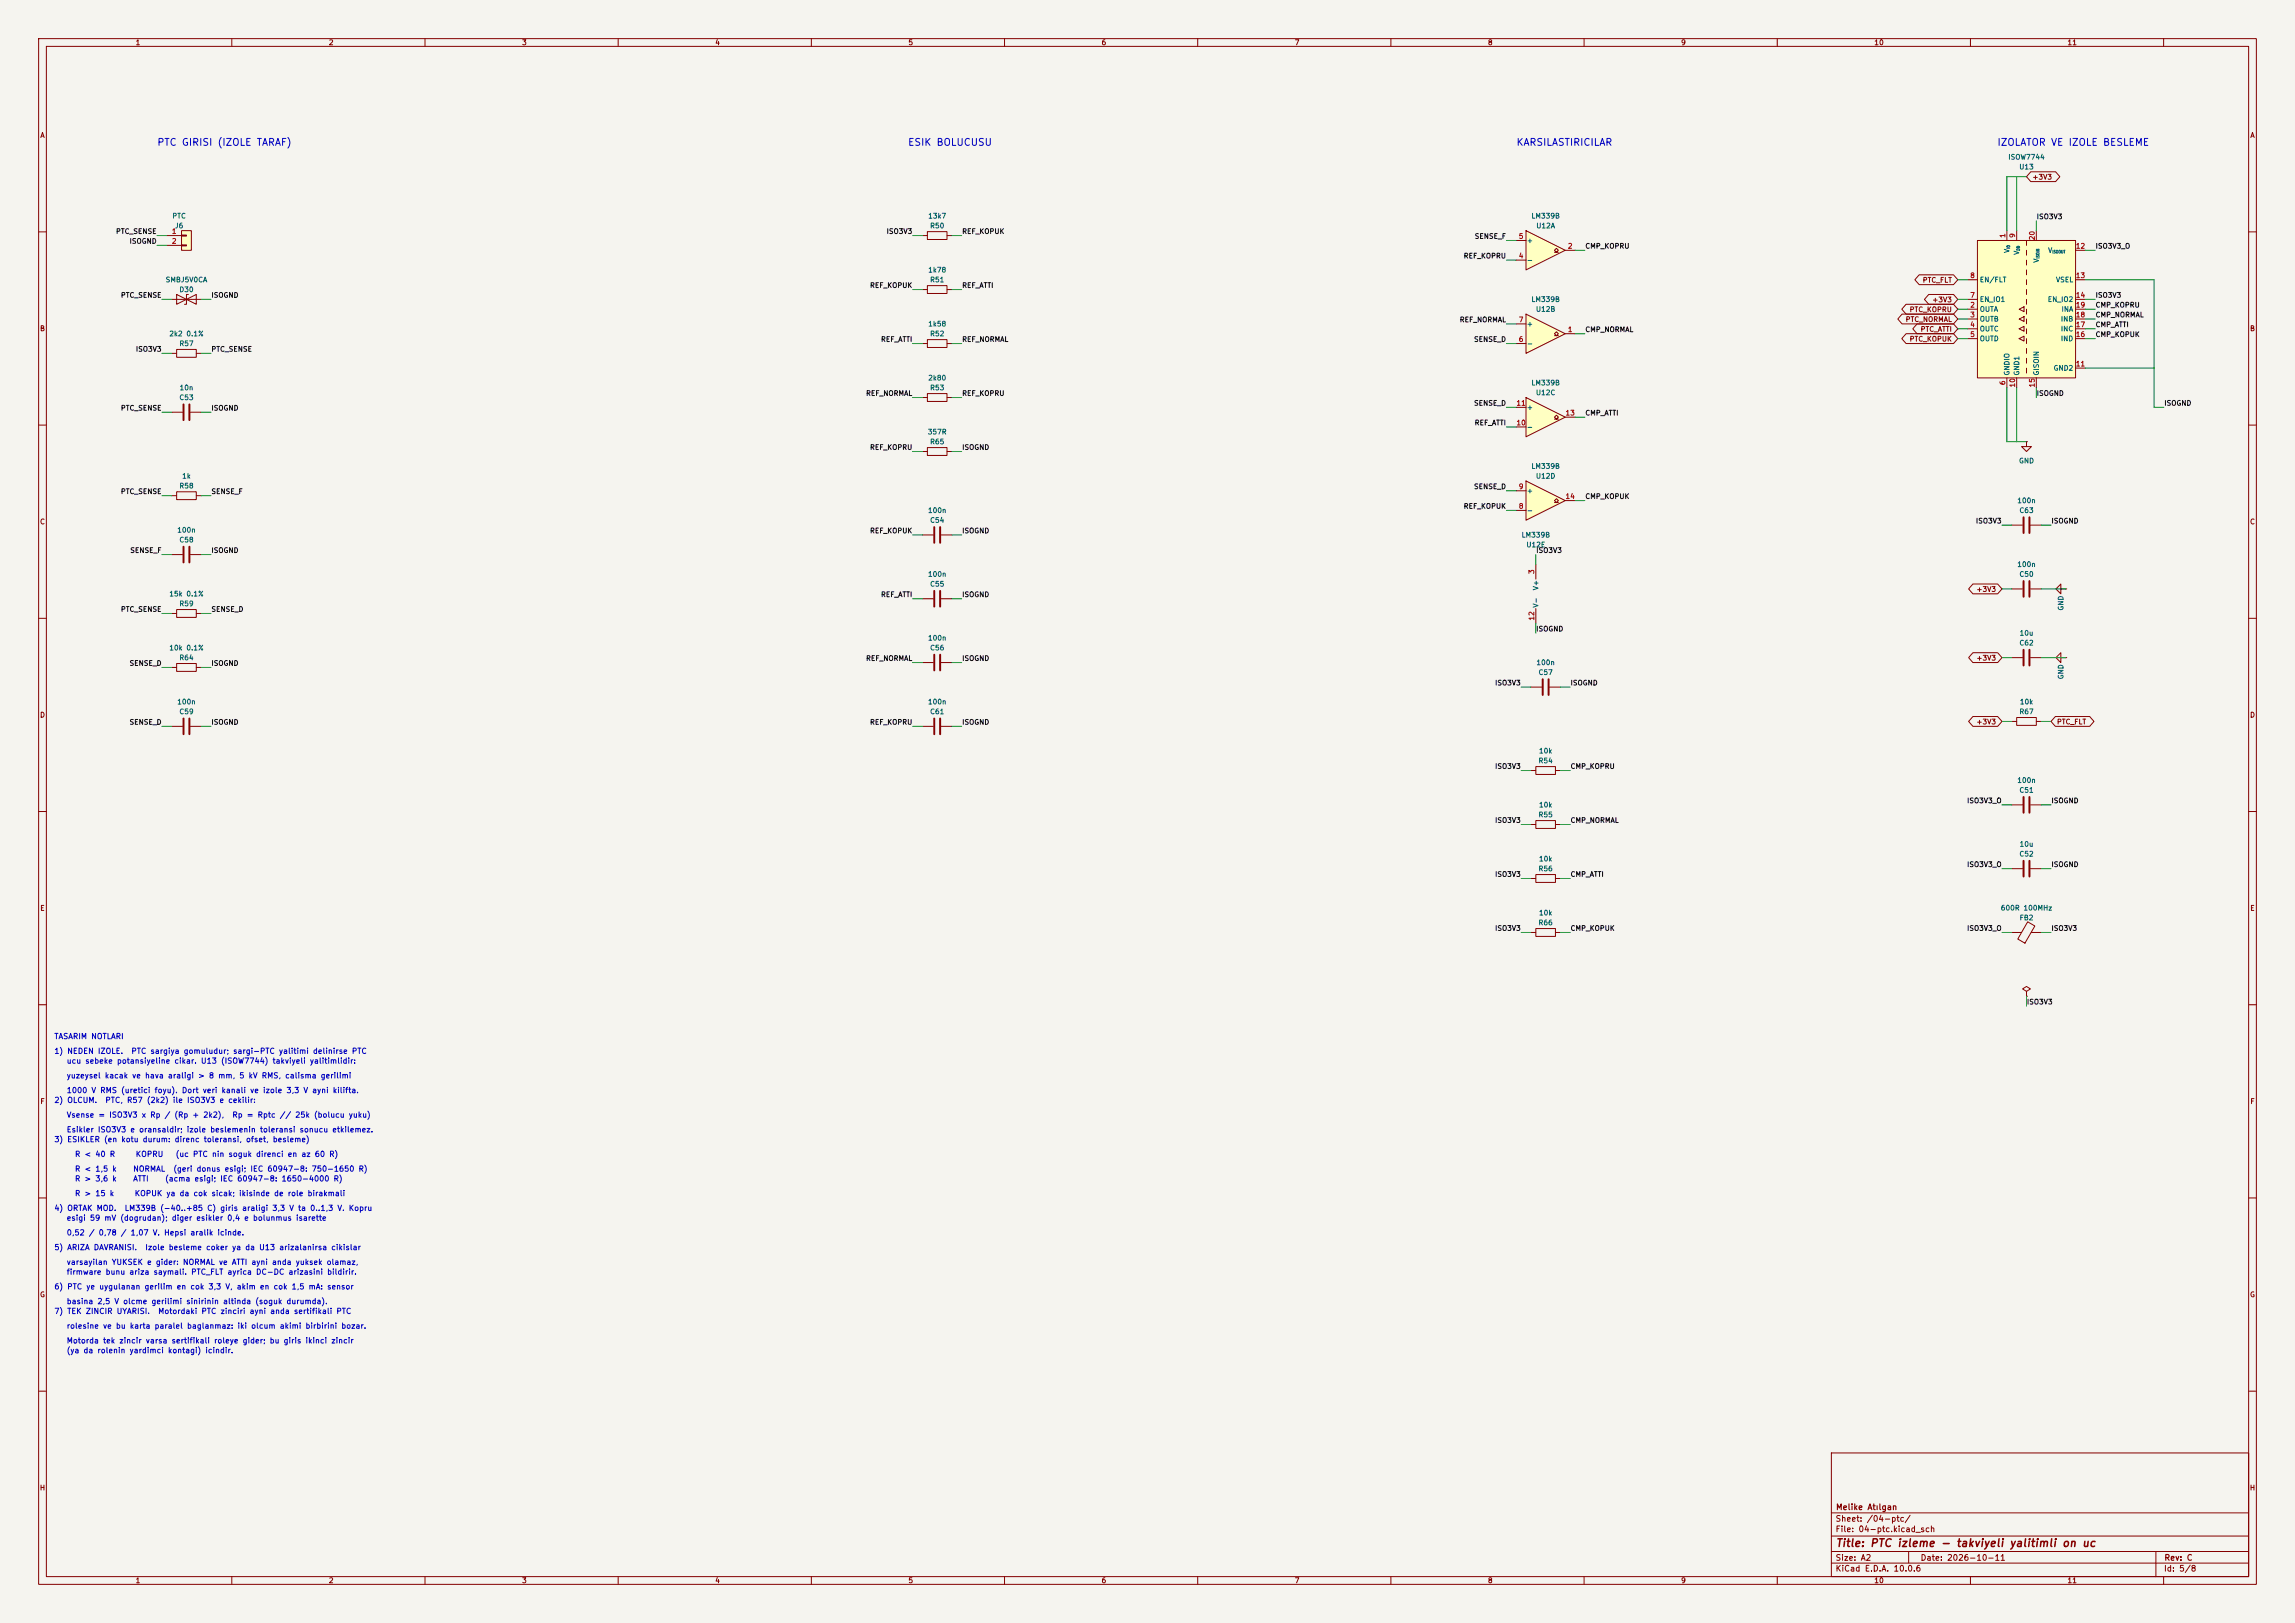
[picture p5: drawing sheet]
<svg xmlns="http://www.w3.org/2000/svg" width="594mm" height="420mm" viewBox="0 0 594 420" stroke-linecap="round" stroke-linejoin="round" font-family="sans-serif">
<defs><g id="words">
<text font-size="2" fill="#840000" x="475" y="400.8">Title: PTC izleme - takviyeli yalitimli on uc</text>
<g font-size="1.8" fill="#0000c2">
<text x="40.6" y="38.2">PTC GIRISI (IZOLE TARAF)</text>
<text x="234.9" y="38.2">ESIK BOLUCUSU</text>
<text x="392.4" y="38.2">KARSILASTIRICILAR</text>
<text x="516.8" y="38.2">IZOLATOR VE IZOLE BESLEME</text>
</g>
<g font-size="1.5" fill="#840000">
<text x="475" y="394.1">Sheet: /04-ptc/</text>
<text x="475.1" y="391.1">Melike Atılgan</text>
<text x="475" y="396.8">File: 04-ptc.kicad_sch</text>
<text x="475" y="407">KiCad E.D.A. 10.0.6</text>
<text x="475" y="404.2">Size: A2</text>
<text x="497" y="404.2">Date: 2026-10-11</text>
<text x="560" y="407">Id: 5/8</text>
<text x="560.1" y="404.2">Rev: C</text>
</g>
<g font-size="1.4" fill="#0000c2">
<text x="13.9" y="269.2">TASARIM NOTLARI</text>
<text x="13.9" y="273">1) NEDEN IZOLE.</text>
<text x="17.1" y="275.6">ucu sebeke potansiyeline cikar. U13 (ISOW7744) takviyeli yalitimlidir:</text>
<text x="33.9" y="273">PTC sargiya gomuludur; sargi-PTC yalitimi delinirse PTC</text>
<text x="17.1" y="279.4">yuzeysel kacak ve hava araligi &gt; 8 mm, 5 kV RMS, calisma gerilimi</text>
<text x="13.9" y="285.7">2) OLCUM.</text>
<text x="17.1" y="283.2">1000 V RMS (uretici foyu). Dort veri kanali ve izole 3,3 V ayni kilifta.</text>
<text x="27.1" y="285.7">PTC, R57 (2k2) ile ISO3V3 e cekilir:</text>
<text x="17.1" y="289.6">Vsense = ISO3V3 x Rp / (Rp + 2k2),</text>
<text x="17.1" y="293.4">Esikler ISO3V3 e oransaldir; izole beslemenin toleransi sonucu etkilemez.</text>
<text x="60" y="289.6">Rp = Rptc // 25k (bolucu yuku)</text>
<text x="13.9" y="295.9">3) ESIKLER (en kotu durum: direnc toleransi, ofset, besleme)</text>
<text x="19.3" y="299.7">R &lt; 40 R</text>
<text x="35" y="299.7">KOPRU</text>
<text x="45.3" y="299.7">(uc PTC nin soguk direnci en az 60 R)</text>
<text x="19.3" y="303.5">R &lt; 1,5 k</text>
<text x="34.3" y="303.5">NORMAL</text>
<text x="44.7" y="303.5">(geri donus esigi; IEC 60947-8: 750-1650 R)</text>
<text x="19.3" y="306.1">R &gt; 3,6 k</text>
<text x="19.3" y="309.9">R &gt; 15 k</text>
<text x="34.3" y="306.1">ATTI</text>
<text x="34.7" y="309.9">KOPUK ya da cok sicak; ikisinde de role birakmali</text>
<text x="42.6" y="306.1">(acma esigi; IEC 60947-8: 1650-4000 R)</text>
<text x="13.9" y="313.7">4) ORTAK MOD.</text>
<text x="17.1" y="316.2">esigi 59 mV (dogrudan); diger esikler 0,4 e bolunmus isarette</text>
<text x="32.1" y="313.7">LM339B (-40..+85 C) giris araligi 3,3 V ta 0..1,3 V. Kopru</text>
<text x="13.9" y="323.8">5) ARIZA DAVRANISI.</text>
<text x="17.1" y="320">0,52 / 0,78 / 1,07 V. Hepsi aralik icinde.</text>
<text x="37.5" y="323.8">Izole besleme coker ya da U13 arizalanirsa cikislar</text>
<text x="17.1" y="327.7">varsayilan YUKSEK e gider: NORMAL ve ATTI ayni anda yuksek olamaz,</text>
<text x="13.9" y="334">6) PTC ye uygulanan gerilim en cok 3,3 V, akim en cok 1,5 mA: sensor</text>
<text x="17.1" y="330.2">firmware bunu ariza saymali. PTC_FLT ayrica DC-DC arizasini bildirir.</text>
<text x="13.9" y="340.4">7) TEK ZINCIR UYARISI.</text>
<text x="17.1" y="337.8">basina 2,5 V olcme gerilimi sinirinin altinda (soguk durumda).</text>
<text x="40.8" y="340.4">Motordaki PTC zinciri ayni anda sertifikali PTC</text>
<text x="17.1" y="344.2">rolesine ve bu karta paralel baglanmaz: iki olcum akimi birbirini bozar.</text>
<text x="17.1" y="348">Motorda tek zincir varsa sertifikali roleye gider; bu giris ikinci zincir</text>
<text x="17.1" y="350.5">(ya da rolenin yardimci kontagi) icindir.</text>
</g>
<g font-size="1.3" fill="#840000">
<text x="35" y="12">1</text>
<text x="85" y="12">2</text>
<text x="135" y="12">3</text>
<text x="185" y="12">4</text>
<text x="235" y="12">5</text>
<text x="285" y="12">6</text>
<text x="335" y="12">7</text>
<text x="385" y="12">8</text>
<text x="435" y="12">9</text>
<text x="485" y="12">10</text>
<text x="535" y="12">11</text>
<text x="10.3" y="36">A</text>
<text x="582.3" y="36">A</text>
<text x="525.9" y="46.8">+3V3</text>
<text x="497.5" y="73.4">PTC_FLT</text>
<text x="493.1" y="83.6">PTC_NORMAL</text>
<text x="494.1" y="81.1">PTC_KOPRU</text>
<text x="500" y="78.5">+3V3</text>
<text x="10.2" y="86">B</text>
<text x="494.1" y="88.7">PTC_KOPUK</text>
<text x="497" y="86.1">PTC_ATTI</text>
<text x="582.2" y="86">B</text>
<text x="10.2" y="136">C</text>
<text x="582.2" y="136">C</text>
<text x="511.4" y="153.5">+3V3</text>
<text x="511.4" y="171.2">+3V3</text>
<text x="10.2" y="186">D</text>
<text x="582.2" y="186">D</text>
<text x="511.4" y="187.7">+3V3</text>
<text x="532.3" y="187.7">PTC_FLT</text>
<text x="10.3" y="236">E</text>
<text x="582.3" y="236">E</text>
<text x="10.3" y="286">F</text>
<text x="582.3" y="286">F</text>
<text x="10.2" y="336">G</text>
<text x="582.2" y="336">G</text>
<text x="10.2" y="386">H</text>
<text x="582.2" y="386">H</text>
<text x="35" y="410">1</text>
<text x="85" y="410">2</text>
<text x="135" y="410">3</text>
<text x="185" y="410">4</text>
<text x="235" y="410">5</text>
<text x="285" y="410">6</text>
<text x="335" y="410">7</text>
<text x="385" y="410">8</text>
<text x="435" y="410">9</text>
<text x="485" y="410">10</text>
<text x="535" y="410">11</text>
</g>
<g font-size="1.3" fill="#006464">
<text x="519.7" y="41.6">ISOW7744</text>
<text x="522.5" y="44.1">U13</text>
<text x="44.5" y="56.8">PTC</text>
<text x="45.1" y="59.4">J6</text>
<text x="240.1" y="56.8">13k7</text>
<text x="240.6" y="59.4">R50</text>
<text x="396.2" y="56.8">LM339B</text>
<text x="397.5" y="59.4">U12A</text>
<text x="395.1" y="63.2">+</text>
<text x="520.4" y="65.6" transform="rotate(-90 520.4 65.6)">V</text>
<text x="530" y="65.7">V</text>
<text x="240.1" y="70.8">1k78</text>
<text x="395.1" y="68.3">-</text>
<text x="522.9" y="66.1" transform="rotate(-90 522.9 66.1)">V</text>
<text x="528" y="68.1" transform="rotate(-90 528 68.1)">V</text>
<text x="42.8" y="73.4">SMBJ5V0CA</text>
<text x="46.3" y="75.9">D30</text>
<text x="240.6" y="73.4">R51</text>
<text x="512.3" y="73.4">EN/FLT</text>
<text x="532" y="73.4">VSEL</text>
<text x="396.2" y="78.4">LM339B</text>
<text x="397.4" y="81">U12B</text>
<text x="512.3" y="81">OUTA</text>
<text x="512.3" y="83.5">OUTB</text>
<text x="512.3" y="78.4">EN_IO1</text>
<text x="529.9" y="78.4">EN_IO2</text>
<text x="533.3" y="83.5">INB</text>
<text x="533.5" y="81">INA</text>
<text x="43.7" y="87.3">2k2 0.1%</text>
<text x="46.3" y="89.9">R57</text>
<text x="240.1" y="84.8">1k58</text>
<text x="240.6" y="87.3">R52</text>
<text x="395.1" y="89.9">-</text>
<text x="395.1" y="84.8">+</text>
<text x="512.3" y="86.1">OUTC</text>
<text x="512.3" y="88.6">OUTD</text>
<text x="533.3" y="88.6">IND</text>
<text x="533.3" y="86.1">INC</text>
<text x="46.3" y="101.3">10n</text>
<text x="240.1" y="98.8">2k80</text>
<text x="240.6" y="101.3">R53</text>
<text x="396.2" y="100">LM339B</text>
<text x="520.4" y="97.3" transform="rotate(-90 520.4 97.3)">GNDIO</text>
<text x="522.9" y="97.3" transform="rotate(-90 522.9 97.3)">GND1</text>
<text x="528" y="97.3" transform="rotate(-90 528 97.3)">GISOIN</text>
<text x="531.4" y="96.2">GND2</text>
<text x="46.3" y="103.8">C53</text>
<text x="395.1" y="106.4">+</text>
<text x="397.4" y="102.6">U12C</text>
<text x="240" y="112.7">357R</text>
<text x="395.1" y="111.5">-</text>
<text x="240.6" y="115.3">R65</text>
<text x="47" y="124.2">1k</text>
<text x="396.2" y="121.6">LM339B</text>
<text x="397.4" y="124.2">U12D</text>
<text x="522.4" y="120.2">GND</text>
<text x="46.3" y="126.7">R58</text>
<text x="395.1" y="128">+</text>
<text x="522" y="130.5">100n</text>
<text x="240.1" y="133">100n</text>
<text x="240.6" y="135.6">C54</text>
<text x="395.1" y="133">-</text>
<text x="522.5" y="133">C63</text>
<text x="45.7" y="138.1">100n</text>
<text x="46.3" y="140.7">C58</text>
<text x="393.7" y="139.4">LM339B</text>
<text x="394.9" y="141.9">U12E</text>
<text x="240.1" y="149.6">100n</text>
<text x="522" y="147">100n</text>
<text x="522.5" y="149.6">C50</text>
<text x="43.7" y="154.6">15k 0.1%</text>
<text x="240.6" y="152.1">C55</text>
<text x="398.5" y="152.9" transform="rotate(-90 398.5 152.9)">V+</text>
<text x="46.3" y="157.2">R59</text>
<text x="398.5" y="157.4" transform="rotate(-90 398.5 157.4)">V-</text>
<text x="534.4" y="158.1" transform="rotate(-90 534.4 158.1)">GND</text>
<text x="240.1" y="166.1">100n</text>
<text x="522.5" y="167.3">C62</text>
<text x="522.6" y="164.8">10u</text>
<text x="43.7" y="168.6">10k 0.1%</text>
<text x="46.3" y="171.1">R64</text>
<text x="240.6" y="168.6">C56</text>
<text x="397.5" y="172.4">100n</text>
<text x="398.1" y="175">C57</text>
<text x="534.4" y="175.9" transform="rotate(-90 534.4 175.9)">GND</text>
<text x="45.7" y="182.6">100n</text>
<text x="46.3" y="185.1">C59</text>
<text x="240.1" y="182.6">100n</text>
<text x="240.6" y="185.1">C61</text>
<text x="522.5" y="185.1">R67</text>
<text x="522.7" y="182.6">10k</text>
<text x="398.1" y="197.8">R54</text>
<text x="398.2" y="195.3">10k</text>
<text x="522" y="202.9">100n</text>
<text x="398.2" y="209.2">10k</text>
<text x="522.5" y="205.4">C51</text>
<text x="398.1" y="211.8">R55</text>
<text x="522.5" y="221.9">C52</text>
<text x="522.6" y="219.4">10u</text>
<text x="398.1" y="225.8">R56</text>
<text x="398.2" y="223.2">10k</text>
<text x="398.1" y="239.7">R66</text>
<text x="398.2" y="237.2">10k</text>
<text x="517.7" y="235.9">600R 100MHz</text>
<text x="522.6" y="238.5">FB2</text>
</g>
<g font-size="1.3" fill="#0f0f0f">
<text x="527" y="57">ISO3V3</text>
<text x="29.9" y="60.8">PTC_SENSE</text>
<text x="33.4" y="63.4">ISOGND</text>
<text x="229.3" y="60.8">ISO3V3</text>
<text x="248.9" y="60.8">REF_KOPUK</text>
<text x="381.6" y="62.1">SENSE_F</text>
<text x="410.2" y="64.6">CMP_KOPRU</text>
<text x="542.3" y="64.6">ISO3V3_O</text>
<text x="378.7" y="67.2">REF_KOPRU</text>
<text x="31.2" y="77.3">PTC_SENSE</text>
<text x="54.6" y="77.3">ISOGND</text>
<text x="225" y="74.8">REF_KOPUK</text>
<text x="248.9" y="74.8">REF_ATTI</text>
<text x="542.3" y="77.3">ISO3V3</text>
<text x="377.7" y="83.7">REF_NORMAL</text>
<text x="542.3" y="79.9">CMP_KOPRU</text>
<text x="542.3" y="82.4">CMP_NORMAL</text>
<text x="227.9" y="88.8">REF_ATTI</text>
<text x="248.9" y="88.8">REF_NORMAL</text>
<text x="381.4" y="88.8">SENSE_D</text>
<text x="410.2" y="86.2">CMP_NORMAL</text>
<text x="542.3" y="87.5">CMP_KOPUK</text>
<text x="542.3" y="85">CMP_ATTI</text>
<text x="35" y="91.3">ISO3V3</text>
<text x="54.6" y="91.3">PTC_SENSE</text>
<text x="31.2" y="106.6">PTC_SENSE</text>
<text x="54.6" y="106.6">ISOGND</text>
<text x="224" y="102.7">REF_NORMAL</text>
<text x="248.9" y="102.7">REF_KOPRU</text>
<text x="381.4" y="105.3">SENSE_D</text>
<text x="410.2" y="107.8">CMP_ATTI</text>
<text x="527" y="102.7">ISOGND</text>
<text x="560" y="105.3">ISOGND</text>
<text x="381.6" y="110.4">REF_ATTI</text>
<text x="225" y="116.7">REF_KOPRU</text>
<text x="248.9" y="116.7">ISOGND</text>
<text x="31.2" y="128.1">PTC_SENSE</text>
<text x="54.6" y="128.1">SENSE_F</text>
<text x="378.7" y="132">REF_KOPUK</text>
<text x="381.4" y="126.9">SENSE_D</text>
<text x="410.2" y="129.4">CMP_KOPUK</text>
<text x="511.3" y="135.8">ISO3V3</text>
<text x="530.8" y="135.8">ISOGND</text>
<text x="33.6" y="143.4">SENSE_F</text>
<text x="54.6" y="143.4">ISOGND</text>
<text x="225" y="138.3">REF_KOPUK</text>
<text x="248.9" y="138.3">ISOGND</text>
<text x="397.5" y="143.4">ISO3V3</text>
<text x="227.9" y="154.8">REF_ATTI</text>
<text x="248.9" y="154.8">ISOGND</text>
<text x="31.2" y="158.6">PTC_SENSE</text>
<text x="54.6" y="158.6">SENSE_D</text>
<text x="397.5" y="163.7">ISOGND</text>
<text x="33.4" y="172.6">SENSE_D</text>
<text x="54.6" y="172.6">ISOGND</text>
<text x="224" y="171.3">REF_NORMAL</text>
<text x="248.9" y="171.3">ISOGND</text>
<text x="386.8" y="177.7">ISO3V3</text>
<text x="406.4" y="177.7">ISOGND</text>
<text x="33.4" y="187.8">SENSE_D</text>
<text x="54.6" y="187.8">ISOGND</text>
<text x="225" y="187.8">REF_KOPRU</text>
<text x="248.9" y="187.8">ISOGND</text>
<text x="386.8" y="199.3">ISO3V3</text>
<text x="406.4" y="199.3">CMP_KOPRU</text>
<text x="509" y="208.2">ISO3V3_O</text>
<text x="530.8" y="208.2">ISOGND</text>
<text x="386.8" y="213.2">ISO3V3</text>
<text x="406.4" y="213.2">CMP_NORMAL</text>
<text x="386.8" y="227.2">ISO3V3</text>
<text x="406.4" y="227.2">CMP_ATTI</text>
<text x="509" y="224.7">ISO3V3_O</text>
<text x="530.8" y="224.7">ISOGND</text>
<text x="386.8" y="241.2">ISO3V3</text>
<text x="406.4" y="241.2">CMP_KOPUK</text>
<text x="509" y="241.2">ISO3V3_O</text>
<text x="530.8" y="241.2">ISO3V3</text>
<text x="524.5" y="260.2">ISO3V3</text>
</g>
<g font-size="1.3" fill="#a90000">
<text x="44.4" y="60.8">1</text>
<text x="44.4" y="63.4">2</text>
<text x="393" y="62.1">5</text>
<text x="405.7" y="64.6">2</text>
<text x="519.3" y="61.7" transform="rotate(-90 519.3 61.7)">1</text>
<text x="521.8" y="61.7" transform="rotate(-90 521.8 61.7)">9</text>
<text x="526.9" y="62.3" transform="rotate(-90 526.9 62.3)">20</text>
<text x="537.1" y="64.6">12</text>
<text x="393" y="67.2">4</text>
<text x="509.8" y="77.3">7</text>
<text x="509.8" y="72.3">8</text>
<text x="537.1" y="72.3">13</text>
<text x="537.1" y="77.3">14</text>
<text x="393" y="83.7">7</text>
<text x="509.8" y="79.9">2</text>
<text x="509.8" y="82.4">3</text>
<text x="537.1" y="82.4">18</text>
<text x="537.1" y="79.9">19</text>
<text x="393" y="88.8">6</text>
<text x="405.7" y="86.2">1</text>
<text x="509.8" y="85">4</text>
<text x="509.8" y="87.5">5</text>
<text x="537.1" y="87.5">16</text>
<text x="537.1" y="85">17</text>
<text x="537.1" y="95.1">11</text>
<text x="519.3" y="99.8" transform="rotate(-90 519.3 99.8)">6</text>
<text x="521.8" y="100.4" transform="rotate(-90 521.8 100.4)">10</text>
<text x="526.9" y="100.4" transform="rotate(-90 526.9 100.4)">15</text>
<text x="392.4" y="105.3">11</text>
<text x="405.1" y="107.8">13</text>
<text x="392.4" y="110.4">10</text>
<text x="393" y="131.9">8</text>
<text x="393" y="126.9">9</text>
<text x="405.1" y="129.4">14</text>
<text x="397.4" y="148.7" transform="rotate(-90 397.4 148.7)">3</text>
<text x="397.4" y="160.7" transform="rotate(-90 397.4 160.7)">12</text>
</g>
<g font-size=".8" fill="#006464">
<text x="520.4" y="64.4" transform="rotate(-90 520.4 64.4)">IO</text>
<text x="522.9" y="64.9" transform="rotate(-90 522.9 64.9)">DD</text>
<text x="531.1" y="65.7">ISOOUT</text>
<text x="528" y="67" transform="rotate(-90 528 67)">ISOIN</text>
</g>
</g></defs>
<path d="M0 0h594v420h-594z" fill="#f5f4ef" stroke="#f5f4ef" stroke-width=".26"/>
<g fill="none" stroke="#840000" stroke-width=".26">
<path d="M10 10h574v400h-574zM12 12h570v396h-570zM60 10v2M110 10v2M160 10v2M210 10v2M260 10v2M310 10v2M360 10v2M410 10v2M460 10v2M510 10v2"/>
<path d="M560 10v2M10 60h2M582 60h2M10 110h2M524.5 114.3v1.3h1.3l-1.3 1.2-1.3-1.2h1.3M524.5 114.3h.1M582 110h2M533.4 152.4v-1.3l-1.3 1.3 1.3 1.3v-1.3h1.3M534.7 152.4h.1M10 160h2M238.8 171.5h2.8M243.6 171.5h2.8"/>
<path d="M520.7 170.2h2.8M525.5 170.2h2.8M582 160h2M10 210h2M582 210h2M396.2 227.3h1.3M397.5 226.3h5.1v2h-5.1zM402.6 227.3h1.3M396.2 241.3h1.3M397.5 240.3h5.1v2h-5.1zM402.6 241.3h1.3M10 260h2"/>
<path d="M582 260h2M10 310h2M582 310h2M10 360h2M474 376h108v32h-108zM582 360h2M474 397.5h108M474 391.5h108M60 408v2M110 408v2M160 408v2M210 408v2"/>
<path d="M260 408v2M310 408v2M360 408v2M410 408v2M460 408v2M474 404.5h108M474 401.5h108M494 401.5v3M510 408v2M558 401.5v6.5M560 408v2"/>
</g>
<path d="M241.8 169.4v4.1M243.3 169.4v4.1M523.7 168.1v4.1M525.3 168.1v4.1" fill="none" stroke="#840000" stroke-width=".51"/>
<path d="M47 59.7h2.5v5.1h-2.5z" fill="#ffffc2"/>
<g fill="none" stroke="#840000" stroke-width=".26">
<path d="M47 59.7h2.5v5.1h-2.5zM43.2 61h3.8M43.2 63.5h3.8M44.4 77.5h7.7M45.7 76.2v2.5l5.1-2.5v2.5zM47 60.8h1.3v.3h-1.3zM47 63.4h1.3v.2h-1.3zM48.8 76.2h-.5v2.5h-.5M238.8 116.8h1.2M240 115.8h5.1v2.1h-5.1zM245.1 116.8h1.3M520.7 208.3h2.8"/>
<path d="M525.5 208.3h2.8"/>
</g>
<path d="M523.7 206.2v4.1M525.3 206.2v4.1" fill="none" stroke="#840000" stroke-width=".51"/>
<path d="M395 102.9l10.1 5.1-10.1 5z" fill="#ffffc2"/>
<g fill="none" stroke="#840000" stroke-width=".26">
<path d="M238.8 74.9h1.2M240 73.9h5.1v2h-5.1zM245.1 74.9h1.3M44.4 106.7h2.8M49.3 106.7h2.8M392.4 110.5h2.6M392.4 105.4h2.6M395 102.9l10.1 5.1-10.1 5zM402.3 108.5h.5l-.5-.5 .5-.6 .6 .6-.6 .5h.6M405.1 108h2.6M520.7 135.9h2.8M525.5 135.9h2.8"/>
<path d="M520.7 152.4h2.8M525.5 152.4h2.8M44.4 172.7h1.3M45.7 171.7h5.1v2h-5.1zM50.8 172.7h1.3M44.4 188h2.8M49.3 188h2.8M396.2 199.4h1.3M397.5 198.4h5.1v2h-5.1zM402.6 199.4h1.3M520.7 186.7h1.3M522 185.7h5v2h-5z"/>
<path d="M527 186.7h1.3M396.2 213.4h1.3M397.5 212.3h5.1v2.1h-5.1zM402.6 213.4h1.3M520.7 224.8h2.8M524.8 238.5l1.9 1.1-2.6 4.5-1.9-1.1zM525.5 224.8h2.8M520.7 241.3h2.5M525.7 241.3h2.6"/>
</g>
<path d="M47.5 104.6v4.1M49 104.6v4.1M523.7 133.9v4M525.3 133.9v4M523.7 150.4v4M525.3 150.4v4M47.5 185.9v4.1M49 185.9v4.1M523.7 222.8v4M525.3 222.8v4" fill="none" stroke="#840000" stroke-width=".51"/>
<path d="M395 124.5l10.1 5-10.1 5.1z" fill="#ffffc2"/>
<path d="M392.4 132.1h2.6M392.4 127h2.6M395 124.5l10.1 5-10.1 5.1zM402.3 130h.5l-.5-.5 .5-.5 .6 .5-.6 .5h.6M405.1 129.5h2.6M533.4 170.2v-1.3l-1.3 1.3 1.3 1.3v-1.3h1.3M534.7 170.2h.1M524.5 256.5l1-.6-1-.6-1 .6 1 .6v1.3M524.5 257.8h.1" fill="none" stroke="#840000" stroke-width=".26"/>
<path d="M511.8 62.2h25.4v35.6h-25.4z" fill="#ffffc2"/>
<g fill="none" stroke="#840000" stroke-width=".26">
<path d="M240 59.9h5.1v2.1h-5.1zM519.4 59.7v2.5M522 59.7v2.5M527 59.7v2.5M238.8 61h1.2M245.1 61h1.3M509.3 77.5h2.5M509.3 72.4h2.5M511.8 62.2h25.4v35.6h-25.4zM524.5 62.2v1.3M524.5 64.8v1.2M524.5 67.3v1.3"/>
<path d="M524.5 69.9v1.2M524.5 72.4v1.3M524.5 74.9v1.3M524.5 77.5v1.2M537.2 77.5h2.5M537.2 72.4h2.5M537.2 64.8h2.5M44.4 91.4h1.3M45.7 90.4h5.1v2.1h-5.1zM50.8 91.4h1.3M238.8 88.9h1.2M240 87.9h5.1v2h-5.1z"/>
<path d="M245.1 88.9h1.3M509.3 80h2.5M509.3 82.6h2.5M509.3 85.1h2.5M509.3 87.6h2.5M519.4 97.8v2.5M522 97.8v2.5M522.6 85.1l1.3-.6v1.2zM522.6 87.6l1.3-.6v1.3zM522.6 80l1.3-.6v1.2zM522.6 82.6l1.3-.7v1.3zM524.5 80v1.3"/>
<path d="M524.5 82.6v1.2M524.5 85.1v1.3M524.5 87.6v1.3M524.5 90.2v1.2M524.5 92.7v1.3M524.5 95.3v1.2M527 97.8v2.5M537.2 80h2.5M537.2 82.6h2.5M537.2 85.1h2.5M537.2 87.6h2.5M537.2 95.3h2.5"/>
</g>
<path d="M395 59.7l10.1 5.1-10.1 5.1z" fill="#ffffc2"/>
<g fill="none" stroke="#840000" stroke-width=".26">
<path d="M395 59.7l10.1 5.1-10.1 5.1zM392.4 67.3h2.6M392.4 62.2h2.6M402.3 65.3h.5l-.5-.5 .5-.5 .6 .5-.6 .5h.6M405.1 64.8h2.6M238.8 102.9h1.2M240 101.9h5.1v2h-5.1zM245.1 102.9h1.3M44.4 128.3h1.3M45.7 127.3h5.1v2h-5.1zM50.8 128.3h1.3M397.5 146.1v3.8"/>
<path d="M397.5 157.5v3.8M396.2 177.8h2.8M401.1 177.8h2.8M238.8 188h2.8M243.6 188h2.8"/>
</g>
<path d="M399.3 175.8v4M400.8 175.8v4M241.8 185.9v4.1M243.3 185.9v4.1" fill="none" stroke="#840000" stroke-width=".51"/>
<path d="M395 81.3l10.1 5.1-10.1 5z" fill="#ffffc2"/>
<g fill="none" stroke="#840000" stroke-width=".26">
<path d="M525.6 44.4h6.4l1.1 1.3-1.1 1.3h-6.4l-1.1-1.3zM493.3 78.7h12.3l1.1 1.3-1.1 1.3h-12.3l-1.1-1.3zM496.7 71.1h8.9l1.1 1.3-1.1 1.3h-8.9l-1.1-1.3zM499.2 76.2h6.4l1.1 1.3-1.1 1.2h-6.4l-1.1-1.2zM392.4 88.9h2.6M392.4 83.8h2.6M395 81.3l10.1 5.1-10.1 5zM402.3 86.9h.5l-.5-.5 .5-.5 .6 .5-.6 .5h.6M405.1 86.4h2.6M492.3 81.3h13.3l1.1 1.3-1.1 1.2h-13.3l-1.1-1.2zM493.3 86.4h12.3l1.1 1.2-1.1 1.3h-12.3l-1.1-1.3zM496.2 83.8h9.4l1.1 1.3-1.1 1.3h-9.4l-1.1-1.3z"/>
<path d="M238.8 138.4h2.8M243.6 138.4h2.8M44.4 143.5h2.8M44.4 158.8h1.3M45.7 157.7h5.1v2.1h-5.1zM49.3 143.5h2.8M50.8 158.8h1.3M238.8 154.9h2.8M243.6 154.9h2.8M510.6 151.1h6.4l1.2 1.3-1.2 1.3h-6.4l-1.1-1.3zM510.6 168.9h6.4l1.2 1.3-1.2 1.3h-6.4l-1.1-1.3zM510.6 185.4h6.4l1.2 1.3-1.2 1.3h-6.4l-1.1-1.3z"/>
<path d="M532 185.4h8.9l1.1 1.3-1.1 1.3h-8.9l-1.1-1.3z"/>
</g>
<path d="M241.8 136.4v4.1M243.3 136.4v4.1M47.5 141.5v4M49 141.5v4M241.8 152.9v4.1M243.3 152.9v4.1" fill="none" stroke="#840000" stroke-width=".51"/>
<g fill="none" stroke="#009600" stroke-width=".26">
<path d="M522 45.7v14M524.5 45.7h-5.1v14M527 57.2v2.5M40.6 61h2.6M40.6 63.5h2.6M41.9 77.5h2.5M52.1 77.5h2.5M236.2 61h2.6M236.2 74.9h2.6M246.4 61h2.5M246.4 74.9h2.5M389.9 62.2h2.5"/>
<path d="M389.9 67.3h2.5M407.7 64.8h2.5M506.7 77.5h2.6M506.7 72.4h2.6M539.7 77.5h2.6M539.7 72.4h17.8v33h2.6M539.7 64.8h2.6M41.9 91.4h2.5M52.1 91.4h2.5M236.2 88.9h2.6M246.4 88.9h2.5M389.9 88.9h2.5"/>
<path d="M389.9 83.8h2.5M407.7 86.4h2.5M506.7 82.6h2.6M506.7 80h2.6M506.7 85.1h2.6M506.7 87.6h2.6M539.7 82.6h2.6M539.7 80h2.6M539.7 95.3h17.8M539.7 85.1h2.6M539.7 87.6h2.6M41.9 106.7h2.5"/>
<path d="M52.1 106.7h2.5M236.2 102.9h2.6M236.2 116.8h2.6M246.4 102.9h2.5M246.4 116.8h2.5M389.9 105.4h2.5M389.9 110.5h2.5M407.7 108h2.5M519.4 100.3v14h5.1M522 100.3v14M527 100.3v2.6M41.9 128.3h2.5"/>
<path d="M52.1 128.3h2.5M236.2 138.4h2.6M246.4 138.4h2.5M389.9 127h2.5M389.9 132.1h2.5M407.7 129.5h2.5M518.2 135.9h2.5M528.3 135.9h2.6M41.9 143.5h2.5M41.9 158.8h2.5M52.1 143.5h2.5M52.1 158.8h2.5"/>
<path d="M236.2 154.9h2.6M246.4 154.9h2.5M397.5 143.5v2.6M518.2 152.4h2.5M528.3 152.4h6.4M41.9 172.7h2.5M52.1 172.7h2.5M236.2 171.5h2.6M246.4 171.5h2.5M393.7 177.8h2.5M397.5 161.3v2.5M403.9 177.8h2.5"/>
<path d="M518.2 170.2h2.5M528.3 170.2h6.4M41.9 188h2.5M52.1 188h2.5M236.2 188h2.6M246.4 188h2.5M393.7 199.4h2.5M403.9 199.4h2.5M518.2 186.7h2.5M528.3 186.7h2.6M393.7 213.4h2.5M403.9 213.4h2.5"/>
<path d="M518.2 208.3h2.5M528.3 208.3h2.6M393.7 227.3h2.5M403.9 227.3h2.5M518.2 224.8h2.5M528.3 224.8h2.6M393.7 241.3h2.5M403.9 241.3h2.5M518.2 241.3h2.5M524.5 257.8v2.6M528.3 241.3h2.6"/>
</g>
<use href="#words"/>
</svg>
